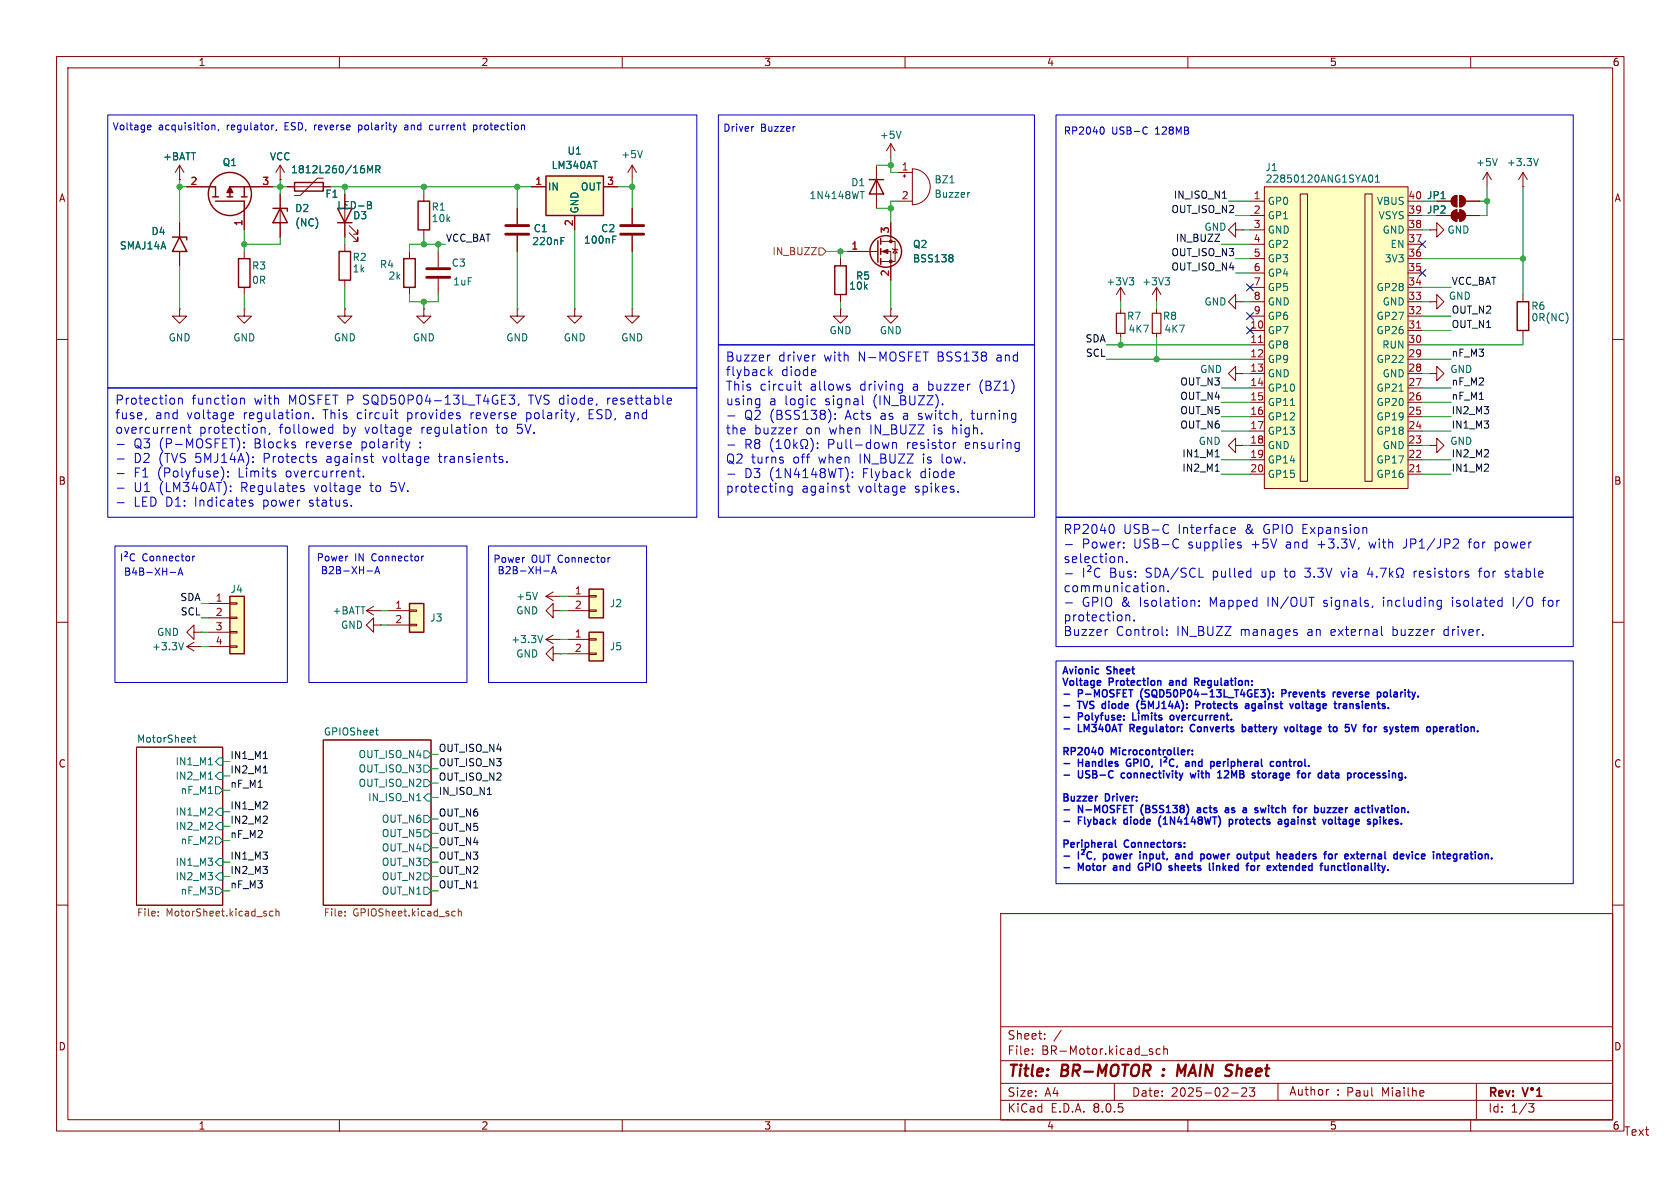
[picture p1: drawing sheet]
<svg xmlns="http://www.w3.org/2000/svg" width="297mm" height="210mm" viewBox="0 0 297 210" stroke-linecap="round" stroke-linejoin="round" font-family="sans-serif">
<defs><g id="words">
<g font-size="2.8" fill="#840000">
<text x="178" y="190.9">Title:</text>
<text x="187.7" y="190.9">BR-MOTOR</text>
<text x="209.7" y="190.9">MAIN</text>
<text x="219.1" y="190.9">Sheet</text>
</g>
<g font-size="2.2" fill="#0000c2">
<text x="128.2" y="64.2">Buzzer</text>
<text x="137.6" y="64.2">driver</text>
<text x="145.7" y="64.2">with</text>
<text x="151.8" y="64.2">N-MOSFET</text>
<text x="165.9" y="64.2">BSS138</text>
<text x="176.5" y="64.2">and</text>
<text x="20.2" y="71.8">Protection</text>
<text x="33.9" y="71.8">function</text>
<text x="45" y="71.8">with</text>
<text x="51.1" y="71.8">MOSFET P SQD50P04-13L_T4GE3,</text>
<text x="94" y="71.8">TVS diode,</text>
<text x="108.1" y="71.8">resettable</text>
<text x="128.2" y="66.8">flyback</text>
<text x="128.2" y="69.4">This</text>
<text x="128.2" y="71.9">using</text>
<text x="134.3" y="69.4">circuit</text>
<text x="136" y="71.9">a</text>
<text x="138.1" y="66.8">diode</text>
<text x="138.8" y="71.9">logic</text>
<text x="143.3" y="69.4">allows</text>
<text x="146" y="71.9">signal</text>
<text x="152.2" y="69.4">driving</text>
<text x="154.6" y="71.9">(IN_BUZZ).</text>
<text x="161.6" y="69.4">a</text>
<text x="164.4" y="69.4">buzzer</text>
<text x="173.6" y="69.4">(BZ1)</text>
<text x="20.2" y="74.4">fuse,</text>
<text x="20.2" y="77">overcurrent</text>
<text x="27.4" y="74.4">and</text>
<text x="33.1" y="74.4">voltage</text>
<text x="35.2" y="77">protection,</text>
<text x="43.1" y="74.4">regulation.</text>
<text x="49.4" y="77">followed</text>
<text x="57.4" y="74.4">This</text>
<text x="60.7" y="77">by</text>
<text x="63.4" y="74.4">circuit</text>
<text x="64.8" y="77">voltage</text>
<text x="72.4" y="74.4">provides</text>
<text x="74.8" y="77">regulation</text>
<text x="83.8" y="74.4">reverse</text>
<text x="88.3" y="77">to</text>
<text x="92" y="77">5V.</text>
<text x="93.7" y="74.4">polarity,</text>
<text x="104.9" y="74.4">ESD, and</text>
<text x="128.2" y="77.1">the</text>
<text x="131.5" y="74.5">Q2</text>
<text x="133.3" y="77.1">buzzer</text>
<text x="136.1" y="74.5">(BSS138):</text>
<text x="142.5" y="77.1">on</text>
<text x="146.7" y="77.1">when</text>
<text x="149.6" y="74.5">Acts</text>
<text x="154" y="77.1">IN_BUZZ</text>
<text x="155.9" y="74.5">as</text>
<text x="160" y="74.5">a</text>
<text x="162.8" y="74.5">switch,</text>
<text x="165.4" y="77.1">is</text>
<text x="168.8" y="77.1">high.</text>
<text x="172.4" y="74.5">turning</text>
<text x="23.6" y="79.6">Q3</text>
<text x="23.6" y="82.1">D2</text>
<text x="28.1" y="82.1">(TVS 5MJ14A):</text>
<text x="28.1" y="79.6">(P-MOSFET):</text>
<text x="45" y="79.6">Blocks</text>
<text x="46.8" y="82.1">Protects</text>
<text x="54.2" y="79.6">reverse</text>
<text x="58" y="82.1">against</text>
<text x="64.2" y="79.6">polarity</text>
<text x="68.2" y="82.1">voltage</text>
<text x="78.2" y="82.1">transients.</text>
<text x="128.2" y="82.2">Q2</text>
<text x="131.5" y="79.7">R8</text>
<text x="132.8" y="82.2">turns</text>
<text x="140.2" y="82.2">off</text>
<text x="144.8" y="82.2">when</text>
<text x="146.4" y="79.7">Pull-down</text>
<text x="152.1" y="82.2">IN_BUZZ</text>
<text x="160.5" y="79.7">resistor</text>
<text x="163.5" y="82.2">is</text>
<text x="166.9" y="82.2">low.</text>
<text x="170.9" y="79.7">ensuring</text>
<text x="23.6" y="84.7">F1</text>
<text x="23.6" y="87.3">U1</text>
<text x="23.6" y="89.9">LED D1:</text>
<text x="27.8" y="84.7">(Polyfuse):</text>
<text x="28.1" y="87.3">(LM340AT):</text>
<text x="34.5" y="89.9">Indicates</text>
<text x="42.2" y="84.7">Limits</text>
<text x="42.7" y="87.3">Regulates</text>
<text x="46.7" y="89.9">power</text>
<text x="50.7" y="84.7">overcurrent.</text>
<text x="55" y="89.9">status.</text>
<text x="55.8" y="87.3">voltage</text>
<text x="65.8" y="87.3">to</text>
<text x="69.5" y="87.3">5V.</text>
<text x="128.2" y="87.4">protecting</text>
<text x="131.5" y="84.8">D3</text>
<text x="136" y="84.8">(1N4148WT):</text>
<text x="141.7" y="87.4">against</text>
<text x="151.8" y="87.4">voltage</text>
<text x="152.6" y="84.8">Flyback</text>
<text x="161.8" y="87.4">spikes.</text>
<text x="163" y="84.8">diode</text>
<text x="187.9" y="94.7">RP2040</text>
<text x="198.5" y="94.7">USB-C</text>
<text x="208.3" y="94.7">Interface</text>
<text x="220.2" y="94.7">&amp;</text>
<text x="223.6" y="94.7">GPIO Expansion</text>
<text x="187.9" y="99.8">selection.</text>
<text x="191.2" y="97.3">Power:</text>
<text x="200.4" y="97.3">USB-C</text>
<text x="210.2" y="97.3">supplies</text>
<text x="221.4" y="97.3">+5V</text>
<text x="227.7" y="97.3">and</text>
<text x="233.4" y="97.3">+3.3V,</text>
<text x="242.6" y="97.3">with</text>
<text x="248.8" y="97.3">JP1/JP2</text>
<text x="260.5" y="97.3">for</text>
<text x="265.2" y="97.3">power</text>
<text x="187.9" y="105">communication.</text>
<text x="191.2" y="107.6">GPIO &amp;</text>
<text x="196.2" y="102.4">Bus:</text>
<text x="201.6" y="107.6">Isolation:</text>
<text x="202.6" y="102.4">SDA/SCL</text>
<text x="214" y="107.6">Mapped</text>
<text x="214.6" y="102.4">pulled</text>
<text x="223.3" y="102.4">up</text>
<text x="224.4" y="107.6">IN/OUT</text>
<text x="227.6" y="102.4">to</text>
<text x="231.3" y="102.4">3.3V</text>
<text x="234.4" y="107.6">signals,</text>
<text x="237.8" y="102.4">via</text>
<text x="245.1" y="107.6">including</text>
<text x="250.9" y="102.4">resistors</text>
<text x="257.4" y="107.6">isolated</text>
<text x="262.6" y="102.4">for</text>
<text x="267.3" y="102.4">stable</text>
<text x="268.3" y="107.6">I/O</text>
<text x="273.8" y="107.6">for</text>
<text x="187.9" y="110.2">protection.</text>
<text x="187.9" y="112.7">Buzzer</text>
<text x="197.2" y="112.7">Control:</text>
<text x="208" y="112.7">IN_BUZZ</text>
<text x="219.4" y="112.7">manages</text>
<text x="231.3" y="112.7">an</text>
<text x="235.6" y="112.7">external</text>
<text x="246.6" y="112.7">buzzer</text>
<text x="255.8" y="112.7">driver.</text>
</g>
<g font-size="2.1" fill="#840000">
<text x="178" y="184">Sheet:</text>
<text x="178" y="186.7">File:</text>
<text x="184.1" y="186.7">BR-Motor.kicad_sch</text>
<text x="178" y="196.9">KiCad</text>
<text x="178" y="194.1">Size:</text>
<text x="184.7" y="194.1">A4</text>
<text x="185.7" y="196.9">E.D.A.</text>
<text x="193.3" y="196.9">8.0.5</text>
<text x="200" y="194.1">Date:</text>
<text x="207" y="194.1">2025-02-23</text>
<text x="227.8" y="193.9">Author</text>
<text x="236.3" y="193.9">: Paul</text>
<text x="244.1" y="194.1">Miailhe</text>
<text x="263" y="194.3">Rev:</text>
<text x="263" y="196.9">Id:</text>
<text x="267.1" y="196.9">1/3</text>
<text x="287" y="201">Text</text>
</g>
<g font-size="1.8" fill="#840000">
<text x="35" y="11.9">1</text>
<text x="85" y="11.9">2</text>
<text x="135" y="11.9">3</text>
<text x="185" y="11.9">4</text>
<text x="235" y="11.9">5</text>
<text x="285" y="11.9">6</text>
<text x="10.3" y="35.9">A</text>
<text x="285.3" y="35.9">A</text>
<text x="10.3" y="85.9">B</text>
<text x="285.3" y="85.9">B</text>
<text x="10.3" y="135.9">C</text>
<text x="285.3" y="135.9">C</text>
<text x="10.3" y="185.9">D</text>
<text x="285.3" y="185.9">D</text>
<text x="35" y="199.9">1</text>
<text x="85" y="199.9">2</text>
<text x="135" y="199.9">3</text>
<text x="185" y="199.9">4</text>
<text x="235" y="199.9">5</text>
<text x="285" y="199.9">6</text>
</g>
<g font-size="1.8" fill="#0000c2">
<text x="19.8" y="23.1">Voltage</text>
<text x="28" y="23.1">acquisition,</text>
<text x="40.2" y="23.1">regulator,</text>
<text x="50.7" y="23.1">ESD,</text>
<text x="56.1" y="23.1">reverse</text>
<text x="64.1" y="23.1">polarity</text>
<text x="72.5" y="23.1">and</text>
<text x="77.1" y="23.1">current</text>
<text x="85.1" y="23.1">protection</text>
<text x="127.8" y="23.4">Driver</text>
<text x="134.5" y="23.4">Buzzer</text>
<text x="188" y="23.9">RP2040</text>
<text x="196.5" y="23.9">USB-C</text>
<text x="204.4" y="23.9">128MB</text>
<text x="21.8" y="102">B4B-XH-A</text>
<text x="25.1" y="99.3">Connector</text>
<text x="55.9" y="99.3">Power</text>
<text x="56.6" y="101.7">B2B-XH-A</text>
<text x="62.7" y="99.3">IN</text>
<text x="65.8" y="99.3">Connector</text>
<text x="87.1" y="99.6">Power</text>
<text x="87.9" y="101.7">B2B-XH-A</text>
<text x="93.9" y="99.6">OUT Connector</text>
<text x="187.6" y="119.8">Avionic</text>
<text x="195.8" y="119.8">Sheet</text>
<text x="187.6" y="121.9">Voltage</text>
<text x="190.7" y="123.9">P-MOSFET</text>
<text x="190.7" y="126">TVS</text>
<text x="195.4" y="126">diode</text>
<text x="196.1" y="121.9">Protection</text>
<text x="202" y="126">(5MJ14A):</text>
<text x="202.2" y="123.9">(SQD50P04-13L_T4GE3):</text>
<text x="207.3" y="121.9">and</text>
<text x="212.3" y="121.9">Regulation:</text>
<text x="213" y="126">Protects</text>
<text x="222.3" y="126">against</text>
<text x="227.7" y="123.9">Prevents</text>
<text x="230.7" y="126">voltage</text>
<text x="237.3" y="123.9">reverse</text>
<text x="239.1" y="126">transients.</text>
<text x="245.6" y="123.9">polarity.</text>
<text x="190.7" y="128">Polyfuse:</text>
<text x="190.7" y="130">LM340AT</text>
<text x="200.3" y="130">Regulator:</text>
<text x="200.8" y="128">Limits</text>
<text x="208" y="128">overcurrent.</text>
<text x="211.5" y="130">Converts</text>
<text x="221.2" y="130">battery</text>
<text x="229.2" y="130">voltage</text>
<text x="237.6" y="130">to</text>
<text x="241" y="130">5V</text>
<text x="244.7" y="130">for</text>
<text x="248.9" y="130">system</text>
<text x="256.9" y="130">operation.</text>
<text x="187.6" y="134.1">RP2040</text>
<text x="190.7" y="136.2">Handles</text>
<text x="196.5" y="134.1">Microcontroller:</text>
<text x="199.7" y="136.2">GPIO,</text>
<text x="211.2" y="136.2">and</text>
<text x="216.1" y="136.2">peripheral</text>
<text x="227.2" y="136.2">control.</text>
<text x="187.6" y="142.3">Buzzer</text>
<text x="190.7" y="138.2">USB-C</text>
<text x="195.5" y="142.3">Driver:</text>
<text x="198.8" y="138.2">connectivity</text>
<text x="211.6" y="138.2">with</text>
<text x="216.9" y="138.2">12MB</text>
<text x="223.5" y="138.2">storage</text>
<text x="232.1" y="138.2">for</text>
<text x="236.2" y="138.2">data</text>
<text x="241.8" y="138.2">processing.</text>
<text x="190.7" y="144.4">N-MOSFET</text>
<text x="190.7" y="146.4">Flyback</text>
<text x="199.3" y="146.4">diode</text>
<text x="202.3" y="144.4">(BSS138)</text>
<text x="205.9" y="146.4">(1N4148WT)</text>
<text x="212.8" y="144.4">acts</text>
<text x="218.2" y="144.4">as</text>
<text x="218.9" y="146.4">protects</text>
<text x="221.9" y="144.4">a</text>
<text x="224.5" y="144.4">switch</text>
<text x="228.1" y="146.4">against</text>
<text x="231.9" y="144.4">for</text>
<text x="236" y="144.4">buzzer</text>
<text x="236.5" y="146.4">voltage</text>
<text x="243.7" y="144.4">activation.</text>
<text x="244.9" y="146.4">spikes.</text>
<text x="187.6" y="150.5">Peripheral</text>
<text x="190.7" y="154.6">Motor</text>
<text x="195.6" y="152.5">power</text>
<text x="197.4" y="154.6">and</text>
<text x="198.9" y="150.5">Connectors:</text>
<text x="202.4" y="154.6">GPIO</text>
<text x="202.6" y="152.5">input,</text>
<text x="208.3" y="154.6">sheets</text>
<text x="209.5" y="152.5">and</text>
<text x="214.4" y="152.5">power</text>
<text x="215.9" y="154.6">linked</text>
<text x="221.4" y="152.5">output</text>
<text x="223" y="154.6">for</text>
<text x="227.2" y="154.6">extended</text>
<text x="228.9" y="152.5">headers</text>
<text x="237.1" y="154.6">functionality.</text>
<text x="237.8" y="152.5">for</text>
<text x="241.9" y="152.5">external</text>
<text x="251.1" y="152.5">device</text>
<text x="258.5" y="152.5">integration.</text>
</g>
<g font-size="1.8" fill="#006464">
<text x="28.7" y="28.5">+BATT</text>
<text x="39.3" y="29.6">Q1</text>
<text x="47.6" y="28.5">VCC</text>
<text x="100.2" y="27.5">U1</text>
<text x="109.7" y="28.2">+5V</text>
<text x="155.4" y="24.7">+5V</text>
<text x="260.9" y="29.6">+5V</text>
<text x="266.3" y="29.6">+3.3V</text>
<text x="51.4" y="30.8">1812L260/16MR</text>
<text x="57.4" y="35.2">F1</text>
<text x="96.8" y="33.9">IN</text>
<text x="97.4" y="30.1">LM340AT</text>
<text x="102.6" y="33.9">OUT</text>
<text x="143" y="35.4">1N4148WT</text>
<text x="150.4" y="33.1">D1</text>
<text x="165.1" y="32.6">BZ1</text>
<text x="165.1" y="35.2">Buzzer</text>
<text x="223.6" y="30.5">J1</text>
<text x="223.6" y="32.5">22850120ANG1SYA01</text>
<text x="252.2" y="35.4">JP1</text>
<text x="26.7" y="41.8">D4</text>
<text x="52.1" y="37.7">D2</text>
<text x="52.1" y="40.2">(NC)</text>
<text x="59.5" y="37.2">LED-B</text>
<text x="62.3" y="39">D3</text>
<text x="76.2" y="37.4">R1</text>
<text x="76.2" y="39.5">10k</text>
<text x="94.2" y="41.2">C1</text>
<text x="102.5" y="37.8" transform="rotate(-90 102.5 37.8)">GND</text>
<text x="106.2" y="41.2">C2</text>
<text x="224" y="36.4">GP0</text>
<text x="224" y="39">GP1</text>
<text x="224" y="41.5">GND</text>
<text x="243.3" y="36.4">VBUS</text>
<text x="243.6" y="39">VSYS</text>
<text x="244.3" y="41.5">GND</text>
<text x="252.2" y="37.9">JP2</text>
<text x="255.8" y="41.5">GND</text>
<text x="21.1" y="44.3">SMAJ14A</text>
<text x="44.5" y="47.9">R3</text>
<text x="62.2" y="46.3">R2</text>
<text x="67.1" y="47.6">R4</text>
<text x="79.8" y="47.3">C3</text>
<text x="94" y="43.5">220nF</text>
<text x="103.1" y="43.3">100nF</text>
<text x="161.3" y="46.6">BSS138</text>
<text x="161.3" y="44">Q2</text>
<text x="224" y="44">GP2</text>
<text x="224" y="46.6">GP3</text>
<text x="244.7" y="46.6">3V3</text>
<text x="245.7" y="44">EN</text>
<text x="44.5" y="50.4">0R</text>
<text x="62.2" y="48.4">1k</text>
<text x="68.6" y="49.6">2k</text>
<text x="80" y="50.6">1uF</text>
<text x="150" y="51.4">10k</text>
<text x="151.2" y="49.6">R5</text>
<text x="195.5" y="50.6">+3V3</text>
<text x="201.8" y="50.6">+3V3</text>
<text x="224" y="49.1">GP4</text>
<text x="224" y="51.7">GP5</text>
<text x="243.2" y="51.7">GP28</text>
<text x="256" y="53.2">GND</text>
<text x="146.6" y="59.3">GND</text>
<text x="155.4" y="59.3">GND</text>
<text x="199.1" y="56.7">R7</text>
<text x="199.4" y="59">4K7</text>
<text x="205.5" y="56.7">R8</text>
<text x="205.7" y="59">4K7</text>
<text x="212.8" y="54.2">GND</text>
<text x="224" y="59.3">GP7</text>
<text x="224" y="54.2">GND</text>
<text x="224" y="56.7">GP6</text>
<text x="243.2" y="59.3">GP26</text>
<text x="243.2" y="56.7">GP27</text>
<text x="244.3" y="54.2">GND</text>
<text x="270.6" y="55">R6</text>
<text x="270.6" y="57">0R(NC)</text>
<text x="29.7" y="60.6">GND</text>
<text x="41.1" y="60.6">GND</text>
<text x="58.9" y="60.6">GND</text>
<text x="72.9" y="60.6">GND</text>
<text x="89.4" y="60.6">GND</text>
<text x="99.6" y="60.6">GND</text>
<text x="109.7" y="60.6">GND</text>
<text x="224" y="61.8">GP8</text>
<text x="224" y="64.4">GP9</text>
<text x="243.2" y="64.4">GP22</text>
<text x="244.3" y="61.8">RUN</text>
<text x="212.1" y="66.1">GND</text>
<text x="224" y="66.9">GND</text>
<text x="224" y="69.4">GP10</text>
<text x="224" y="72">GP11</text>
<text x="243.2" y="72">GP20</text>
<text x="243.2" y="69.4">GP21</text>
<text x="244.3" y="66.9">GND</text>
<text x="256.3" y="66.1">GND</text>
<text x="224" y="74.5">GP12</text>
<text x="224" y="77.1">GP13</text>
<text x="243.2" y="77.1">GP18</text>
<text x="243.2" y="74.5">GP19</text>
<text x="211.8" y="78.8">GND</text>
<text x="224" y="79.6">GND</text>
<text x="224" y="82.1">GP14</text>
<text x="243.2" y="82.1">GP17</text>
<text x="244.3" y="79.6">GND</text>
<text x="256.3" y="78.8">GND</text>
<text x="224" y="84.7">GP15</text>
<text x="243.2" y="84.7">GP16</text>
<text x="40.6" y="105">J4</text>
<text x="91.2" y="106.3">+5V</text>
<text x="107.7" y="107.5">J2</text>
<text x="27.7" y="112.6">GND</text>
<text x="58.7" y="108.8">+BATT</text>
<text x="60.2" y="111.4">GND</text>
<text x="76" y="110.1">J3</text>
<text x="90.3" y="113.9">+3.3V</text>
<text x="91.2" y="108.8">GND</text>
<text x="26.8" y="115.2">+3.3V</text>
<text x="91.2" y="116.4">GND</text>
<text x="107.7" y="115.2">J5</text>
<text x="24.1" y="131.4">MotorSheet</text>
<text x="57.1" y="130.1">GPIOSheet</text>
<text x="30.9" y="135.5">IN1_M1</text>
<text x="63.3" y="134.2">OUT_ISO_N4</text>
<text x="63.3" y="136.8">OUT_ISO_N3</text>
<text x="30.9" y="138">IN2_M1</text>
<text x="31.8" y="140.6">nF_M1</text>
<text x="63.3" y="139.3">OUT_ISO_N2</text>
<text x="65" y="141.8">IN_ISO_N1</text>
<text x="30.9" y="144.4">IN1_M2</text>
<text x="30.9" y="146.9">IN2_M2</text>
<text x="31.8" y="149.5">nF_M2</text>
<text x="67.4" y="145.6">OUT_N6</text>
<text x="67.4" y="148.2">OUT_N5</text>
<text x="30.9" y="153.3">IN1_M3</text>
<text x="30.9" y="155.8">IN2_M3</text>
<text x="67.4" y="150.7">OUT_N4</text>
<text x="67.4" y="155.8">OUT_N2</text>
<text x="67.4" y="153.3">OUT_N3</text>
<text x="31.8" y="158.3">nF_M3</text>
<text x="67.4" y="158.3">OUT_N1</text>
</g>
<g font-size="1.8" fill="#a90000">
<text x="33.6" y="32.8">2</text>
<text x="46.3" y="32.8">3</text>
<text x="94.5" y="32.8">1</text>
<text x="107.2" y="32.8">3</text>
<text x="159.3" y="30.2">1</text>
<text x="159.3" y="35.3">2</text>
<text x="221.5" y="35.3">1</text>
<text x="248.9" y="35.3">40</text>
<text x="42.9" y="40.1" transform="rotate(-90 42.9 40.1)">1</text>
<text x="101.3" y="40.1" transform="rotate(-90 101.3 40.1)">2</text>
<text x="157.2" y="41.3" transform="rotate(-90 157.2 41.3)">3</text>
<text x="221.5" y="37.8">2</text>
<text x="221.5" y="40.4">3</text>
<text x="248.9" y="40.4">38</text>
<text x="248.9" y="37.8">39</text>
<text x="150.4" y="44.2">1</text>
<text x="221.5" y="42.9">4</text>
<text x="221.5" y="45.5">5</text>
<text x="248.9" y="45.5">36</text>
<text x="248.9" y="42.9">37</text>
<text x="157.2" y="49" transform="rotate(-90 157.2 49)">2</text>
<text x="221.5" y="48">6</text>
<text x="221.5" y="50.5">7</text>
<text x="221.5" y="53.1">8</text>
<text x="248.9" y="53.1">33</text>
<text x="248.9" y="50.5">34</text>
<text x="248.9" y="48">35</text>
<text x="220.9" y="58.2">10</text>
<text x="221.5" y="55.6">9</text>
<text x="248.9" y="58.2">31</text>
<text x="248.9" y="55.6">32</text>
<text x="220.9" y="60.7">11</text>
<text x="220.9" y="63.2">12</text>
<text x="220.9" y="65.8">13</text>
<text x="248.9" y="65.8">28</text>
<text x="248.9" y="63.2">29</text>
<text x="248.9" y="60.7">30</text>
<text x="220.9" y="68.3">14</text>
<text x="220.9" y="70.9">15</text>
<text x="248.9" y="70.9">26</text>
<text x="248.9" y="68.3">27</text>
<text x="220.9" y="73.4">16</text>
<text x="220.9" y="75.9">17</text>
<text x="248.9" y="75.9">24</text>
<text x="248.9" y="73.4">25</text>
<text x="220.9" y="78.5">18</text>
<text x="220.9" y="81">19</text>
<text x="220.9" y="83.6">20</text>
<text x="248.9" y="83.6">21</text>
<text x="248.9" y="81">22</text>
<text x="248.9" y="78.5">23</text>
<text x="38" y="106.4">1</text>
<text x="69.8" y="107.7">1</text>
<text x="101.5" y="105.2">1</text>
<text x="101.5" y="107.7">2</text>
<text x="38" y="109">2</text>
<text x="38" y="111.5">3</text>
<text x="69.8" y="110.2">2</text>
<text x="101.5" y="112.8">1</text>
<text x="38" y="114">4</text>
<text x="101.5" y="115.3">2</text>
</g>
<g font-size="1.8" fill="#0f0f0f">
<text x="207.4" y="35.2">IN_ISO_N1</text>
<text x="207" y="37.8">OUT_ISO_N2</text>
<text x="212.8" y="41">GND</text>
<text x="78.7" y="42.8">VCC_BAT</text>
<text x="207" y="47.9">OUT_ISO_N4</text>
<text x="207" y="45.4">OUT_ISO_N3</text>
<text x="207.8" y="42.8">IN_BUZZ</text>
<text x="256.5" y="50.5">VCC_BAT</text>
<text x="256.5" y="58.1">OUT_N1</text>
<text x="256.5" y="55.5">OUT_N2</text>
<text x="191.8" y="60.6">SDA</text>
<text x="191.9" y="63.2">SCL</text>
<text x="256.5" y="63.2">nF_M3</text>
<text x="208.6" y="68.2">OUT_N3</text>
<text x="208.6" y="70.8">OUT_N4</text>
<text x="256.5" y="70.8">nF_M1</text>
<text x="256.5" y="68.2">nF_M2</text>
<text x="208.6" y="75.9">OUT_N6</text>
<text x="208.6" y="73.3">OUT_N5</text>
<text x="256.5" y="73.3">IN2_M3</text>
<text x="256.5" y="75.9">IN1_M3</text>
<text x="208.9" y="83.5">IN2_M1</text>
<text x="208.9" y="80.9">IN1_M1</text>
<text x="256.5" y="80.9">IN2_M2</text>
<text x="256.5" y="83.5">IN1_M2</text>
<text x="31.8" y="106.3">SDA</text>
<text x="31.8" y="108.9">SCL</text>
<text x="40.6" y="136.8">IN2_M1</text>
<text x="40.6" y="134.3">IN1_M1</text>
<text x="77.5" y="135.5">OUT_ISO_N3</text>
<text x="77.5" y="133">OUT_ISO_N4</text>
<text x="40.6" y="143.2">IN1_M2</text>
<text x="40.6" y="139.4">nF_M1</text>
<text x="77.5" y="138.1">OUT_ISO_N2</text>
<text x="77.5" y="140.6">IN_ISO_N1</text>
<text x="40.6" y="145.7">IN2_M2</text>
<text x="40.6" y="148.2">nF_M2</text>
<text x="77.5" y="149.5">OUT_N4</text>
<text x="77.5" y="144.4">OUT_N6</text>
<text x="77.5" y="147">OUT_N5</text>
<text x="40.6" y="152.1">IN1_M3</text>
<text x="40.6" y="154.6">IN2_M3</text>
<text x="77.5" y="154.6">OUT_N2</text>
<text x="77.5" y="152.1">OUT_N3</text>
<text x="40.6" y="157.1">nF_M3</text>
<text x="77.5" y="157.1">OUT_N1</text>
</g>
<g font-size="1.8" fill="#725600">
<text x="136.5" y="45.3">IN_BUZZ</text>
<text x="24.1" y="162.3">File:</text>
<text x="29.4" y="162.3">MotorSheet.kicad_sch</text>
<text x="57.1" y="162.3">File:</text>
<text x="62.4" y="162.3">GPIOSheet.kicad_sch</text>
</g>
</g></defs>
<g fill="none" stroke="#840000" stroke-width=".18">
<path d="M10 10h277.1v189.9h-277.1zM12 12h273.1v185.9h-273.1zM60 10v2M110 10v2M160 10v2M210 10v2M260 10v2M49.5 34.3v7.6M111.8 29.2v2.6M111.8 36.8v2.8M111.8 29.2l-.8 1.3M111.8 29.2l.7 1.3"/>
<path d="M10 60h2M31.7 54.6v1.3h1.3l-1.3 1.3-1.2-1.3h1.2M31.7 54.6h.1M43.2 54.6v1.3h1.2l-1.2 1.3-1.3-1.3h1.3M43.2 54.6h.1M43.2 44.5v1.2M43.2 50.8v1.3M111.8 41.7v2.8M252.7 40.6h1.3v-1.2l1.3 1.2-1.3 1.3v-1.3M252.7 40.6h.1M285.1 60h1.9M10 110h2"/>
<path d="M285.1 110h1.9M24.1 132.1h15.3v27.9h-15.3zM57.1 130.8h19.1v29.2h-19.1zM10 160h2M285.1 160h1.9M176.9 161.5h108.2v36.5h-108.2zM60 198v2M110 198v2M160 198v2M177 194.5h108M177 191.5h108M177 187.5h108"/>
<path d="M177 181.5h108M182.5 186.3v.1M182.5 185.5v.1M184.7 183.6v.1M184.7 182.8v.1M187.6 182.1l-1.3 2M197 191.5v3M203.4 185.9l.3 .1 .1 .2-.2 .2h-.3M203.4 185.4l.3 .1M205.1 185.5l-.4-.1-.3 .3v.4l.1 .2h.6M205.7 185.5l.3-.1 .3 .1 .1 .9M205.7 184.9v1.5"/>
<path d="M210 198v2M217.7 193.2h1.2M219.5 192.4l.6-.1 .2 .1 .1 .3-.9 1.1h.9M220.9 192.3h.9l-.5 .6 .4 .1v.7l-.2 .1h-.4l-.2-.1M225.9 191.5v3M234.9 192.6l-.3 .1M242.6 193.7l.1 .1M251.2 192.8h.5v.3l-.7 .2M251.7 193.7l-.5 .1M260 198v2M261 191.5v6.5M270.2 195.1h1l-.5 .6 .4 .1 .1 .5-.3 .3h-.4"/>
</g>
<g fill="none" stroke="#840000" stroke-width=".3">
<path d="M269.1 192.3l.5 1.5 .5-1.5M271.7 193.8h.9M271.7 192.7l.4-.4v1.5"/>
<circle cx="270.8" cy="192.5" r=".21"/>
</g>
<path d="M205.6 190l.1 .1-.1 .1M205.6 190l-.1 .1 .1 .1M205.6 190v.2M205.7 189v.2M205.7 189l.1 .1-.1 .1M205.7 189l-.1 .1 .1 .1M209.6 188.2l-.8 1.4-.5-1.4-.2 2" fill="none" stroke="#840000" stroke-width=".4"/>
<g fill="none" stroke="#006464" stroke-width=".18">
<path d="M113.6 26.6l-.4 1.3M108.3 42.3h.4M34.1 130.4h.5M34.3 129.9v1.1l.3 .2M36.8 135.2h.8M36.8 137.7h.8M38.1 139.1h.6l.7 .6-.7 .6h-.6zM38.7 134h.7v1.3h-.7l-.6-.7zM38.7 136.5h.7v1.3h-.7l-.6-.6zM66.4 129.1h.5M66.7 129.9h.2M74.9 137.8h.7l.6 .6-.6 .7h-.7z"/>
<path d="M74.9 132.7h.7l.6 .7-.6 .6h-.7zM74.9 135.3h.7l.6 .6-.6 .6h-.7zM38.1 148h.6l.7 .6-.7 .6h-.6zM38.1 156.8h.6l.7 .7-.7 .6h-.6zM38.7 142.9h.7v1.2h-.7l-.6-.6zM38.7 145.4h.7v1.3h-.7l-.6-.6zM38.7 151.8h.7v1.2h-.7l-.6-.6zM38.7 154.3h.7v1.3h-.7l-.6-.7zM73.7 141.5h.7M74.9 144.1h.7l.6 .7-.6 .6h-.7zM74.9 156.8h.7l.6 .7-.6 .6h-.7zM74.9 149.2h.7l.6 .7-.6 .6h-.7z"/>
<path d="M74.9 146.7h.7l.6 .6-.6 .7h-.7zM74.9 154.3h.7l.6 .6-.6 .7h-.7zM74.9 151.8h.7l.6 .6-.6 .6h-.7zM75.6 140.3h.6v1.3h-.6l-.7-.6z"/>
</g>
<path d="M28 161.8v.1M28 161.1v.2M48.2 161.1h-.3l-.3 .2 .2 .6h.4M48.8 161.2l.2-.1h.3v.8M48.8 160.7v1.2M61 161.8v.1M61 161.1v.2M80.1 161.1h.4M80.5 161.9h-.4M81 161.2l.2-.1h.3l.1 .8M81 160.7v1.2" fill="none" stroke="#725600" stroke-width=".18"/>
<path d="M48.3 36.8h2.5v.5M49.5 36.8l1.3 2.6h-2.5zM42.2 45.7h2v5.1h-2z" fill="none" stroke="#840000" stroke-width=".25"/>
<path d="M109.7 39.9h4.1M109.7 41.4h4.1" fill="none" stroke="#840000" stroke-width=".51"/>
<path d="M96.5 31.1h10.2v7h-10.2z" fill="#ffffc2"/>
<path d="M73.9 35.6h2v5h-2zM96.5 31.1h10.2v7h-10.2z" fill="none" stroke="#840000" stroke-width=".25"/>
<path d="M74.9 34.3v1.3M94 33h2.5M101.6 38.1v2.5M106.7 33h2.5M74.9 40.6v1.3M252.7 53.3h1.3v-1.2l1.3 1.2-1.3 1.3v-1.3M252.7 53.3h.1M34.3 111.8v-1.3l-1.3 1.3 1.3 1.2v-1.2h1.3M35.6 111.8h.1" fill="none" stroke="#840000" stroke-width=".18"/>
<path d="M40.6 105.4h2.6v10.2h-2.6z" fill="#ffffc2"/>
<g fill="none" stroke="#840000" stroke-width=".18">
<path d="M33 114.3h2.6M33 114.3l1.3 .8M34.3 113.5l-1.3 .8M35.6 114.3h.1M36.8 106.7h3.8M36.8 109.2h3.8M36.8 111.8h3.8M36.8 114.3h3.8M40.6 114.2h1.3v.2h-1.3zM40.6 111.6h1.3v.3h-1.3zM40.6 109.1h1.3v.2h-1.3zM40.6 106.6h1.3v.2h-1.3z"/>
<path d="M64.8 108l1.2 .7M64.8 108h2.5M66 110.5v-1.3l-1.2 1.3 1.2 1.3v-1.3h1.3M66 107.2l-1.2 .8M67.3 108h.1M67.3 110.5h.1"/>
</g>
<path d="M40.6 105.4h2.6v10.2h-2.6z" fill="none" stroke="#840000" stroke-width=".25"/>
<path d="M32.4 113.6l-.4 1.3" fill="none" stroke="#006464" stroke-width=".18"/>
<path d="M72.4 106.7h2.5v5.1h-2.5z" fill="#ffffc2"/>
<path d="M252.7 78.7h1.3v-1.2l1.3 1.2-1.3 1.3v-1.3M252.7 78.7h.1M252.7 66h1.3v-1.2l1.3 1.2-1.3 1.3v-1.3M252.7 66h.1M68.6 108h3.8M68.6 110.5h3.8M72.4 110.4h1.3v.2h-1.3zM72.4 107.8h1.3v.3h-1.3z" fill="none" stroke="#840000" stroke-width=".18"/>
<path d="M72.4 106.7h2.5v5.1h-2.5z" fill="none" stroke="#840000" stroke-width=".25"/>
<path d="M104.1 111.8h2.6v5h-2.6z" fill="#ffffc2"/>
<path d="M100.3 113h3.8M100.3 115.6h3.8M104.1 115.4h1.3v.3h-1.3zM104.1 112.9h1.3v.3h-1.3z" fill="none" stroke="#840000" stroke-width=".18"/>
<path d="M104.1 111.8h2.6v5h-2.6z" fill="none" stroke="#840000" stroke-width=".25"/>
<path d="M104.1 104.1h2.6v5.1h-2.6z" fill="#ffffc2"/>
<g fill="none" stroke="#840000" stroke-width=".18">
<path d="M31.7 31.8h.1M31.7 29.2v2.6M31.7 39.4v2.5M31.7 29.2l-.7 1.3M31.7 29.2l.8 1.3M33 33h2.6M43.2 38.1v2.5M45.7 33h2.6M49.5 31.8h.1M49.5 29.2l-.7 1.3M49.5 29.2v2.6M49.5 29.2l.8 1.3"/>
<path d="M50.8 33h7.6M57.1 31.5h-1l-3 3h-1M91.4 36.8v2.8M157.5 25.4v2.5M157.5 39.4v3.3M157.5 25.4l-.8 1.3M157.5 25.4l.7 1.3M262.9 30.5l-.8 1.3M262.9 30.5v2.5M262.9 30.5l.8 1.3M269.2 33h.1M269.2 30.5l-.7 1.3"/>
<path d="M269.2 30.5v2.5M269.2 30.5l.8 1.3M31.7 44.5v2.5M61 54.6v1.3h1.2l-1.2 1.3-1.3-1.3h1.3M61 54.6h.1M61 43.2v1.3M61 49.5v1.3M72.4 44.5v1.2M72.4 50.8v1.3M74.9 54.6v1.3h1.3l-1.3 1.3-1.2-1.3h1.2M74.9 54.6h.1M77.5 44.5v2.7"/>
<path d="M77.5 49.3v2.8M91.4 54.6v1.3h1.3l-1.3 1.3-1.2-1.3h1.2M91.4 54.6h.1M91.4 41.7v2.8M101.6 54.6v1.3h1.3l-1.3 1.3-1.3-1.3h1.3M101.6 54.6h.1M111.8 54.6v1.3h1.2l-1.2 1.3-1.3-1.3h1.3M111.8 54.6h.1M148.6 54.6v1.3h1.3l-1.3 1.3-1.3-1.3h1.3M148.6 54.6h.1M148.6 45.7v1.3M148.6 52.1v1.2"/>
<path d="M149.9 44.5h5.3M155.7 44.5h1.8v5M155.7 42.7h2.5v3.5h-2.5M157.5 54.6v1.3h1.2l-1.2 1.3-1.3-1.3h1.3M157.5 54.6h.1M157.7 43.9l.2 .2h.7l.1 .1M158.2 44.1l.4 .6h-.7zM198.1 50.8l-.7 1.3M198.1 50.8v2.5M198.1 50.8l.8 1.3M204.5 50.8l-.8 1.3M204.5 50.8v2.5"/>
<path d="M204.5 50.8l.7 1.3M218.4 40.6v-1.2l-1.2 1.2 1.2 1.3v-1.3h1.3M218.4 53.3v-1.2l-1.2 1.2 1.2 1.3v-1.3h1.3M219.7 40.6h.1M219.7 53.3h.1M269.2 52.1v1.2M269.2 58.4v1.3M96.5 105.4h2.6M96.5 105.4l1.3 .8M96.5 113l1.3 .8M96.5 113h2.6M97.8 115.6v-1.3l-1.3 1.3 1.3 1.2v-1.2h1.3"/>
<path d="M97.8 108v-1.3l-1.3 1.3 1.3 1.2v-1.2h1.3M97.8 104.6l-1.3 .8M97.8 112.3l-1.3 .7M99.1 113h.1M99.1 115.6h.1M99.1 108h.1M100.3 105.4h3.8M100.3 108h3.8M104.1 107.8h1.3v.3h-1.3zM104.1 105.3h1.3v.2h-1.3z"/>
</g>
<g fill="none" stroke="#840000" stroke-width=".25">
<path d="M35.6 33h2.5v1.8M37.6 34.8h1M38.1 35.6h5.1v2.5M40.1 34.8h1M42.7 34.8h1M43.2 33v1.8M45.7 33h-5.1v1.8M52.1 32.3h5v1.5h-5zM30.5 41.9h2.5v.5M31.7 41.9l1.3 2.6h-2.5zM59.9 44.5h2.1v5h-2.1zM71.4 45.7h2v5.1h-2z"/>
<path d="M147.6 47h2v5.1h-2zM155.2 42.5v3.9M155.7 42.2v1M155.7 43.9v1.1M155.7 45.7v1M268.2 53.3h2.1v5.1h-2.1zM104.1 104.1h2.6v5.1h-2.6z"/>
<circle cx="40.6" cy="34.3" r="3.8"/>
<circle cx="156.6" cy="44.4" r="2.79"/>
</g>
<g fill="none" stroke="#006464" stroke-width=".18">
<path d="M65 30.6v-1.3l.4 .9 .4-.9v1.3M66.5 29.9h.6l.1-.2-.1-.3-.6-.1v1.3M66.8 29.9l.4 .7M159.3 23.2l-.4 1.3M264.7 28l-.4 1.3M272 28l-.5 1.3M99.2 42.6h.4M99.2 42h.6M168.2 45l.3 .3-.3 .3 .3 .2v.3l-.3 .2M199.6 49.1h.8l-.4 .5M200.2 49.6l.2 .2v.3l-.2 .3M206 49.1h.8l-.5 .5"/>
<path d="M206.5 49.6l.3 .2v.3l-.3 .3M277.1 55.6l.1 .5-.1 .7M95 104.7l-.4 1.3M95.9 112.3l-.4 1.3"/>
</g>
<path d="M89.4 39.9h4.1M75.4 49h4.1M75.4 47.5h4.1M89.4 41.4h4.1" fill="none" stroke="#840000" stroke-width=".51"/>
<path d="M40.6 33l.5 1h-1z" fill="#840000" stroke="#840000" stroke-width=".25"/>
<g fill="#840000" stroke="#840000" stroke-width=".18">
<path d="M156 44.5l1-.4v.7z"/>
<circle cx="157.5" cy="46.2" r=".25"/>
<circle cx="157.5" cy="42.7" r=".25"/>
</g>
<path d="M223.5 33h25.4v53.4h-25.4z" fill="#ffffc2"/>
<g fill="none" stroke="#840000" stroke-width=".18">
<path d="M31.7 31.8h.1M31.7 39.4v2.5M33 33h2.6M43.2 38.1v2.5M45.7 33h2.6M49.5 31.8h.1M49.5 34.3v2.5M49.5 39.4v2.5M50.8 33h1.3M57.1 33h1.3M61 34.3v7.6M61.7 39.9l1.5 1.5v-.8v.8h-.7"/>
<path d="M91.4 36.8v2.8M94 33h2.5M101.6 38.1v2.5M106.7 33h2.5M111.8 36.8v2.8M154.9 29.2v7.6M157.5 39.4v2.5M158.7 35.6h2.6M158.7 30.5h2.6M159.6 31.1h.5M159.9 30.9v.5M161.3 29.8a3.2 3.2 0 0 1 3.2 3.2 3.2 3.2 0 0 1-3.2 3.2z"/>
<path d="M221 35.6h2.5M221 38.1h2.5M223.5 33h25.4v53.4h-25.4zM229.9 34.3h1.2v50.8h-1.2zM241.3 34.3h1.3v50.8h-1.3zM248.9 35.6h2.6M248.9 38.1h2.6M254 35.6h2.5M254 38.1h2.5M256.8 37.4l.8-.3v2a1.02 1.02 0 0 1-1-.6 1.02 1.02 0 0 1 .2-1.1zM256.8 34.8l.8-.3v2.1a1.02 1.02 0 0 1-1-.7 1.02 1.02 0 0 1 .2-1.1zM258.1 37.1a1.02 1.02 0 0 1 1 1 1.02 1.02 0 0 1-1 1z"/>
<path d="M258.1 34.5a1.02 1.02 0 0 1 1 1.1 1.02 1.02 0 0 1-1 1zM259.1 35.6h2.5M259.1 38.1h2.5M31.7 44.5v2.5M61.7 41.1l1.5 1.6v-.8v.8h-.7M91.4 41.7v2.8M111.8 41.7v2.8M148.6 45.7v1.3M148.6 52.1v1.2M149.9 44.5h2.5M157.5 47v2.5M198.1 54.6v.8"/>
<path d="M198.1 58.9v.8M204.5 54.6v.8M204.5 58.9v.8M221 58.4h2.5M221 40.6h2.5M221 55.9h2.5M221 53.3h2.5M221 50.8h2.5M221 48.3h2.5M221 45.7h2.5M221 43.2h2.5M248.9 58.4h2.6"/>
<path d="M248.9 40.6h2.6M248.9 55.9h2.6M248.9 53.3h2.6M248.9 50.8h2.6M248.9 48.3h2.6M248.9 45.7h2.6M248.9 43.2h2.6M218.4 78.7v-1.2l-1.2 1.2 1.2 1.3v-1.3h1.3M218.4 66v-1.2l-1.2 1.2 1.2 1.3v-1.3h1.3M219.7 78.7h.1M219.7 66h.1M221 61h2.5"/>
<path d="M221 63.5h2.5M221 66h2.5M221 68.6h2.5M221 71.1h2.5M221 73.7h2.5M221 76.2h2.5M221 78.7h2.5M248.9 61h2.6M248.9 63.5h2.6M248.9 66h2.6M248.9 68.6h2.6M248.9 71.1h2.6"/>
<path d="M248.9 73.7h2.6M248.9 76.2h2.6M248.9 78.7h2.6M221 81.3h2.5M221 83.8h2.5M248.9 81.3h2.6M248.9 83.8h2.6"/>
</g>
<path d="M250.4 58h.8M222.5 60.5h.7M250.4 83.4h.8" fill="none" stroke="#a90000" stroke-width=".18"/>
<g fill="none" stroke="#006464" stroke-width=".18">
<path d="M65 35.6l.6 .2v.2l-.2 .2M65 36.2h.4M65 30.6v-1.3l.4 .9 .4-.9v1.3M65.4 36.2l.3 .3-.1 .3-.6 .1M66.5 29.9h.6l.1-.2-.1-.3-.6-.1v1.3M66.8 29.9l.4 .7M152.1 33.9h.7M167.9 32.3h.8M171.4 34l-.2 .1M242.1 31.1l.1-.2a.68 .68 0 0 1 .5 .7 .68 .68 0 0 1-.5 .6l-.1-.1M243.2 32.2h.7M243.2 31.3l.3-.4v1.3"/>
<path d="M99.2 42.6h.4M99.2 42h.6M108.3 42.3h.4M168.2 45l.3 .3-.3 .3 .3 .2v.3l-.3 .2M228.1 71.7h.7M247.3 69.2h.8"/>
</g>
<path d="M197.4 55.4h1.5v3.5h-1.5zM203.7 55.4h1.5v3.5h-1.5z" fill="none" stroke="#840000" stroke-width=".2"/>
<path d="M59.7 36.8h2.5l-1.2 2.6zM59.7 39.4h2.5M153.7 31.8h2.5M154.9 31.8l1.3 2.5h-2.5z" fill="none" stroke="#840000" stroke-width=".25"/>
<g fill="#840000" stroke="#840000" stroke-width=".18">
<path d="M257.3 37.6h1v1h-1z"/>
<path d="M256.8 37.4l.8-.3v2a1.02 1.02 0 0 1-1-.6 1.02 1.02 0 0 1 .2-1.1z"/>
<path d="M258.1 37.1a1.02 1.02 0 0 1 1 1 1.02 1.02 0 0 1-1 1z"/>
<path d="M256.8 34.8l.8-.3v2.1a1.02 1.02 0 0 1-1-.7 1.02 1.02 0 0 1 .2-1.1z"/>
<path d="M258.1 34.5a1.02 1.02 0 0 1 1 1.1 1.02 1.02 0 0 1-1 1z"/>
</g>
<path d="M144.8 43.8h.6l.6 .7-.6 .6h-.6z" fill="none" stroke="#725600" stroke-width=".18"/>
<path d="M216.1 35h.7M214.8 83.3h.8M214.8 80.8h.8M46.5 136.6h.8M46.5 134.1h.8M86.2 140.5h.7" fill="none" stroke="#0f0f0f" stroke-width=".18"/>
<g fill="none" stroke="#0000c2" stroke-width=".18">
<path d="M19 20.3h104.2v48.3h-104.2zM26.3 22.1l.3 .1 .1 .2-.6 .1M26.6 22.9l-.3 .1M37.5 22.2l.1-.1 .3 .1 .1 .8M37.5 22.1v.9M38.7 22.9l-.2 .2M48.4 22.1l-.3 .1M48.9 22.9l-.1 .2M63.4 22.9l.4 .1M63.4 22.1v1.3M63.8 22.1l-.4 .1M71.6 22.2h.4"/>
<path d="M72 22.5h-.3l-.2 .2 .1 .2 .4 .1M75.9 22.7l.3 .3 .3-.1M76.5 22.2l-.3-.1-.3 .2M83.7 22.2l.4-.1 .2 .2-.1 .6h-.5M83.7 22.1v1.3M127 20.3h55.9v40.7h-55.9zM133.2 22.4h-.2M186.7 20.3h91.4v71.1h-91.4zM194.9 22.4a.79 .79 0 0 1 0 1.3M202.5 22.4l.3 .2M202.8 23.6l-.3 .1M19 68.6h104.2v22.8h-104.2z"/>
<path d="M20.7 78.6h1.3M25.8 73.9l-.1 .4M31.6 70.4v1M31.6 70.5l.2-.1 .4 .1v.9M32.2 75.5h.2M32.5 75.6l.1 1M33.4 75v1.4l.1 .1 .3 .1M40.8 73h.4l.1 .3-.8 .2M41.2 73.9l-.4 .1M42.3 78v1.1M42.5 70.5l.2-.1 .4 .1 .1 .9M42.5 70.4v1"/>
<path d="M43.1 79v.2M43.1 78.2v.1M46.2 75.5v1.1M46.3 75.6l-.1 .1M46.8 75.6l.1 1M47.7 76.5l-.2 .3M54.1 73h.2l.3 .2v.8M55.3 73.9v.1M58.2 75.6h.6M58.2 76.5h.6M58.8 75v1.6M69.7 73h.6"/>
<path d="M69.9 73.8l.1 .1 .3 .1M72.5 78.1l-.4 1.1M72.6 75.6l.1 .3-.8 .2M74.3 79v.2M74.3 78.2v.1M85.3 75.7l.2-.2 .4 .1v1M85.3 75.5v1.1M90 69.8h1l-.6 .7 .5 .1v.7l-.2 .1h-.5l-.2-.1M91.7 71.4l-.1 .3M102.3 73.9l-.2 .4M104.2 72.4v1.6h.7M104.2 73.2h.5"/>
<path d="M107.4 70.4v1M107.5 70.5l-.1 .2M118.5 70.4l.1 .1 .1 .3-.8 .1M118.6 71.4h-.1M127 61h55.9v30.4h-55.9zM128.7 73.5h1.2M128.7 78.7h1.2M134.2 70.5l.1 .1M134.3 70.5v1.3l-.1 .2M134.3 71.5l-.1 .1M135.9 64.8v1.6M136.1 65.8l.4 .6"/>
<path d="M136.1 62.8h-.3M136.5 77.8a1.86 1.86 0 0 0 .2 2.1M136.5 65.3l-.6 .6M137.2 79.3h.9M137.2 78.1l.5-.4v1.6M138.9 77.8a.86 .86 0 0 0 .4 1.5l.2-.2 .2-.4-.2-.9M140.3 77.7v1.6M140.5 78.7l.4 .6M140.9 78.2l-.6 .6M141.1 67.9h.6M141.3 67.4v1.4l.1 .1 .3 .1M142 77.7l-.2 .1a.74 .74 0 0 0 .1 1.2v.3h-.3"/>
<path d="M142.5 77.8a.74 .74 0 0 1-.1 1.2v.3h.4M143.5 77.8a1.86 1.86 0 0 1-.2 2.1M144 70.5l.1 .1M144.1 62.8h-.3M144.1 71.5l-.1 .1M144.5 79.1v.2M144.5 78.3v.1M147.7 74v.1M147.7 73.1v.2M150.1 68.4l.2 .3-.2 .3M150.1 67.9l.1 .1M152.5 70v1.3l.2 .3"/>
<path d="M157.2 78.2l-.3 1.1-.3-.8M157.8 78.2v1.1M157.8 78.4l.2-.2 .4 .1 .1 1M159.1 67.9l.4 .1M159.5 68.9l-.4 .1M159.5 67.9v1.3l-.3 .3M166.6 71.4v.2M168.7 78.3l-.2 .2M180 78.2l.2 .1M180.2 78.2l-.1 1.5M180.2 79.2l-.2 .1M20.3 96.5h30.5v24.2h-30.5z"/>
<path d="M20.7 81.1h1.3M20.7 83.7h1.3M20.7 86.3h1.3M20.7 88.9h1.3M21.5 97.9v1.3M22 97.6l.3-.1 .2 .2v.2l-.5 .5h.5M23.8 98a.6 .6 0 0 0-.9 .4 .6 .6 0 0 0 .6 .8l.3-.2M34.1 98.3v.9M34.4 98.3l-.3 .2M39.5 83.2v1.1l-.4 .6M40.3 84.2v.1M40.3 83.3v.2"/>
<path d="M40.8 86.8v.1M40.8 85.9v.2M44.1 88.9l.6 .1v.3l-.2 .2-.5-.1M44.7 80.8v.1M44.7 81.6v.2M48.7 83.9v.4M53.3 86.4h.4l.1 .3-.2 .2h-.3M53.3 85.8l.4 .1M54.6 96.5h27.9v24.2h-27.9zM55.5 81.2l.4 .1v.2l-.2 .3h-.3M55.5 80.7l.4 .1M62.1 89.3v.2"/>
<path d="M63.3 82.7v1.4l.1 .2h.3M63.6 85.9l.1 .3-.8 .2M64.2 84.2v.1M65.9 81.8h.2M74.9 98.3l-.3 .2M86.4 96.5h27.9v24.2h-27.9zM89.6 81.6v.2M107.8 98.6l-.3 .2M128.7 83.8h1.2M138.3 81.3l.2 .3-.2 .3M138.3 80.8l.1 .1M139.4 86l-.1 .2v.7l.3 .1 .4-.1"/>
<path d="M140 85.9v1.3l-.3 .3h-.4M149.6 85.9h.6M149.9 85.4v1.4v.1l.3 .1M150.7 84.3v.1M150.7 83.4v.2M159.9 86.9l-.4 .1M159.9 86l.1 .3-.8 .2M169.4 86.9v.1M186.7 91.4h91.4v22.9h-91.4zM188.4 96.3h1.2M196.6 92.7a1 1 0 0 1 0 1.6M197.8 98.5h.6v1"/>
<path d="M199.2 99.3v.2M206.1 92.7l.5 .2M206.6 94.2l-.5 .1M208.3 96.7l-.3 .2M217.6 94.1l.3 .2 .4-.1M217.6 93.5l.3-.3h.3l.2 .3v.1l-.8 .2M219 95.8l.4 .1M219 96.4h.4l.1 .3-.3 .2h-.3M241.6 93.3v1M248 96.9h.2M257.7 95.4l.2 .2-.1 .4-.9 .9h1M259.5 95.8h.6"/>
<path d="M259.8 95.4v1.5M264.3 96.8l.5 .1M264.3 95.8v1.6M264.8 95.8l-.5 .1M30.1 101.2h.9M31.5 101.7l.4-1.3 .4 1.3M31.6 101.3h.6M64.9 100.9h.9M66.3 101.4l.4-1.2 .4 1.2M66.4 101.1h.6M96.1 100.9h1M97.5 101.4l.4-1.2 .5 1.2"/>
<path d="M97.6 101.1h.6M186.7 116.8h91.4v39.4h-91.4zM188.4 101.4h1.2M188.4 106.6h1.2M191.6 100.4v1.6M192.8 100.5l-.5 .5h.6M193.8 100.5a.79 .79 0 0 0-.3 1 .79 .79 0 0 0 .9 .5l.1-.1M199 108.8l.3-.1 .3 .1 .1 1M199 108.7v1.1M200.5 109.6v.2M204.1 103.5l.3 .3v.5l-.3 .3M205.1 103.7l.2-.2 .4 .1v1"/>
<path d="M205.1 103.5v1.1M205.5 112.3h.2M206.3 112.2v.1M206.3 111.3v.2M206.5 104.5v.1M211 106.1l.2 .2v.9M212 107v.2M212 106.2v.1M229.1 111.8l.3 .2-.3 .3M229.1 111.3h.2M237.1 101l.3 1M242.2 100.4l-.4 1.1h1"/>
<path d="M242.5 101v1M242.7 107.1l-.2 .3M243.4 101.9v.1M244 100.4h1.1l-.7 1.6M244.2 110.7v1.4l.2 .2M245.7 100.4v1.6M245.8 101.4l.5 .6M246.3 101l-.6 .6M246.9 102h.4v-.3a.68 .68 0 0 1-.4-.9 .68 .68 0 0 1 1-.3 .74 .74 0 0 1-.2 1.2v.3h.4M250 101v1M250.3 101l-.3 .3M254.4 106.1l.4 .1"/>
<path d="M254.8 106.1v1.3l-.3 .3M254.8 107.1l-.4 .1M256.8 105.6v.1M261.4 101h.6M262 100.4l-.3 .1-.1 .2v1.3M266.1 102h.6M266.7 101h-.4l-.2 .2 .1 .2 .5 .2M267.5 105.6v1.6M272.6 106.1h.6M273.1 105.6l-.2 .2v1.4"/>
</g>
<g fill="none" stroke="#0000c2" stroke-width=".25">
<path d="M187.9 119.1l.5-1.3 .4 1.3M187.9 119.9l.5 1.3 .4-1.3M190.2 117.8v.2M190.3 119.9v1.1M191 119.9v1.1M193.1 117.8v.2M196.1 119.9v1.3M196.4 117.9l-.5-.1-.2 .2M196.9 117.8v1.3M199.3 119.9v1.1M200.3 117.8v1.1M202.2 119.9v1.1"/>
<path d="M202.9 119.9v.1M209.6 119.9v1.3M215.9 119.9v1.1M217.7 119.9v1.1M218.4 119.9v.1M188.1 124.8h1M188.1 126.8h1M188.1 128.8h1M188.1 135h1M188.1 137h1M188.8 132.3l-.7-.1v1.2M190 132.3l-.6-.1v1.2"/>
<path d="M190.6 132.3l.2-.1 .5 .1M190.7 121.9v1.3M190.7 126v1.3M190.7 128.1v1.2M190.7 134.2v1.3M190.7 136.2v1.1M190.8 124v1.2M191.4 134.2v1.3M191.4 136.2v1.1M191.4 124l.5 1.2 .4-1.2M191.7 128.1v1.2M191.9 132.3l.2-.1 .3 .1"/>
<path d="M192.5 128.1v1.2M193.1 126v1.1M193.2 136.2v1.3M193.3 132.1l-.3 .9M193.5 121.9v1.3M194.3 121.9v1.3M194.3 132.3l.2-.1a.68 .68 0 0 1 .5 .6 .68 .68 0 0 1-.5 .6M194.8 134.2v1.3M194.9 124.5v.6M194.9 126l-.2 .2M194.9 122.1l.3-.2 .5 .2M195.4 124v1.2"/>
<path d="M195.4 134.2v1.1M196.5 133.4v-1.2l.4 .9 .4-.9v1.2M196.6 129.3l.4-1.2 .4 1.2M197.5 121.9v1.3M197.9 132.2v.1M198 128.1v1.2M198.3 136.8v.6M198.3 124v1.2M198.6 121.9v1.3M199.1 134.7l.1 .6M199.8 128.7h.5M199.9 121.9v1.3"/>
<path d="M200.3 126v1.3h.6M200.4 128.1h-.6v1.2M200.4 134.2v1.3M201.3 126v.1M201.4 123.8a1.46 1.46 0 0 0 0 1.9M201.7 134.2v1.3M203 124v1.2M203.9 124v1.2M204.2 126v1.1M204.4 128.1v1.1M204.9 132.2v1M205 136.2v1.1"/>
<path d="M205 121.9v1.3M205.2 134.2v1.3M205.3 121.9l.4 .2M205.7 136.2v.2M205.8 124v1.2M206.3 128.1v1.1M206.7 134.7a.51 .51 0 0 0 .2 .7 .51 .51 0 0 0 .6-.1M206.8 120.7v.4M206.9 126.7l.1 .5 .3 .1 .2-.1M206.9 121.9h-.6v.6M207.3 136.2v.2M207.6 132.2v1"/>
<path d="M207.7 125.2l.4-1.2 .5 1.2M207.9 136.2v1.1M208.1 135.4l-.1 .2M208.3 132.2v1M208.7 121.9v1.3M210.1 134.7l.1 .8M210.2 134.9l-.4 .1-.2 .2 .2 .3 .4-.1M210.4 128.6l.3 .7h.5M210.4 136.7l.3 .8 .2-.6 .3 .6M210.8 133.3v.1M210.8 132.6v.2M211.4 124v1.2"/>
<path d="M211.5 121.9l-.3 .9M211.5 120.5l.4 .7M211.8 120.5h-.6M211.9 120l-.7-.1v1.3M212.5 134.2v1.3M212.5 136.2v1.1M213.2 136.2v1.3M214.3 121.9v1.3M214.6 124v1.1M215.3 137.5h.7M215.5 136.4l.1-.2v1.3M215.7 134.7l-.4-.1-.2 .2 .1 .6h.5"/>
<path d="M215.7 134.9l-.6 .1M216.4 121.9v1.3M216.9 128.1v1.1M217 126v1.1M217.1 134.2v.1M217.5 124v1.1M217.7 136.2v1.3M218.6 121.9v1.3M218.6 136.2v1.3M218.8 134.2v1.3M219.2 136.2v1.3M219.6 128.1v1.2"/>
<path d="M219.7 128.5h.4l.1 .2v.5l-.5 .1M220.8 124.6v.6M220.8 125.2h-.5M221.3 124.6l.1 .5 .4 .1M221.4 125.6h.4M221.9 128.1v1.1M222.5 121.9h-.6v1.3M222.5 136.2v1.1l.3 .2M222.6 128.1v1.1M222.9 121.9h.8l-.5 .5M223 134.2v1.1M223.6 122.5l.1 .2-.1 .4"/>
<path d="M223.7 124v.1M224.1 121.7a1.46 1.46 0 0 1 0 2M225.1 123.1v.1M225.1 122.4v.1M225.1 134.6l.1 .1M225.2 135.4l-.1 .1M225.8 134.7l.3-.1 .2 .3v.3l-.2 .3-.3-.1-.1-.2zM226.5 124v1.1M227.2 122.5l-.6 .1M227.3 122l-.7-.1v1.3M228 134.2v1.1M228.7 128.6l-.4-.1-.2 .2 .1 .6h.3l.2-.1"/>
<path d="M229.1 124.5v.1M229.3 128.1v1.1M229.7 124.5v.5l-.1 .2h-.3l-.2-.2M230 128.1v1.1M230.3 124v1.1M230.7 134.2v1.1M230.7 136.8l.1 .5-.1 .2h-.3M230.9 124v1.1M231.4 136.7v.8M231.4 136.8v.1M233 121.9v1.1M233.7 136.2v1.3"/>
<path d="M235 128.1v1.1M235.2 136.7h.5M235.4 136.2v1.1l.3 .2M235.9 128.5h.4l.1 .2-.1 .5-.4 .1M236 124v1.1M236.1 122.4l-.4 .2M236.9 122.4h-.3l-.2 .1 .1 .6 .4 .1M237 122.7l-.6 .1M237.5 125.1l.1 .1h.5M238 124.5l.1 .7M238.1 124.7l-.5 .1-.1 .1M238.5 128.1h-.6l-.1 .6"/>
<path d="M238.9 128.1l.4 1.2 .5-1.2M240.4 136.7h.3l.1 .2-.1 .5-.3 .1M241.4 136.7l-.1 .2 .1 .6M241.5 128.1l-.4 .1M243.7 124v1.1M245.1 122.4h-.3l-.2 .2 .1 .5h.4M245.6 136.2v.2M245.8 121.9v1.1M247.6 128.5h.5M247.8 128.1v1.1l.3 .1M248.4 121.9v.1M249 121.9v1.1"/>
<path d="M255.7 128.5v.8M256 128.5l-.3 .2M257.6 128.1v1.1M258.3 128.1v.1M188.1 143.2h1M188.1 145.2h1M188.1 153.4h1M188.7 140.5l-.6-.2v1.3M188.8 148.6l-.7-.1v1.3M190.7 144.4v1.3M190.7 150.6v1.2M190.7 153.9v-1.3l.4 .9 .4-.9v1.3"/>
<path d="M191.3 148.5v.1M191.4 142.4v1.2l-.7-1.2v1.2M191.7 144.4v1.1M192.2 151.3l.2 .5h.3l.3-.1M193 148.5v1.3M193.3 152.6v1.1M193.4 144.4v1.3M193.6 143.6v-1.2l.4 .9 .4-.9v1.2M193.6 151.8l-.2 .2M193.9 140.8h.1M195.1 151v1.2M195.1 151.8h.1"/>
<path d="M196 140.5l-.6-.2v1.3M196.8 144.4v1.3M196.9 153.4v.4M197.2 148.5v1.1l.2 .2M197.5 140.3v.2M197.5 142.4v1.2M198.6 142.4v1.2M198.8 145v.6M199.3 144.4v1.3M199.5 148.6l-.3-.1-.3 .2M199.7 152.6v1.3M200 142.4v1.2"/>
<path d="M201.2 153.3l.3 .5h.5M201.5 151v.8M201.8 153.3h.2M202 152.7l-.3-.1-.3 .2M202.1 142.2l-.3 .4M202.2 144.4v1.3M202.6 152.6v1.3M203.2 142.5l-.6-.1v1.2M203.8 152.6v1.3M204.5 142.4h-.5l-.2 .1M204.9 145.3l.3 .9M205.6 150.6v1"/>
<path d="M205.7 148.5v1.1M205.7 142.4h-.5l-.2 .1M206 144.4v1.3M206.4 142.6l.2-.2v1.2M207.3 142.4h.8l-.4 .5M207.6 144.4v1.3l-.7-1.3v1.3M207.8 152.6v1.3M207.9 151.8h.5M208.4 151v.8M208.4 151.3l-.5 .1M208.7 142.5l.2-.1 .4 .1M209.8 144.4v1.3"/>
<path d="M209.8 142.2l.2 .4M210.7 150.6v1.2M210.9 144.4l-.3 .9M211.1 152.6v1.1M211.7 142.9l.4-.1 .1 .2M212.2 143.1l-.4 .1-.2 .1 .2 .3h.4M212.3 144.4l-.4 .1M213 144.4l.3 1.3M213.8 152.6v1.1M213.9 151h-.3l-.2 .2 .1 .5 .1 .1h.3M213.9 142.4v1.1M214.1 144.4l-.3 1.3"/>
<path d="M214.5 153v.9M214.7 144.4v1.3M215.1 153v.9M216.2 152.6v1.3M216.8 142.8l.3 .1 .1 .7M217.2 143.1l-.4 .1M217.2 143.6h-.4M217.3 144.8v1.3M217.7 144.8l-.4 .1M217.9 145v.6l-.2 .1-.4-.1M218.9 152.6v1.3M220.4 144.4v1.1"/>
<path d="M220.5 151.7l-.4 .1M220.5 151v.8M220.8 152.6l-.3 .2M221.1 150.6v1M221.8 153.3l-.1 .4-.3 .2M222.3 153v.9M223.3 144.4v1.1M223.8 142.8l-.2 .8-.3-.6M224.1 150.6v1M224.3 142.4v.1M224.9 142.4v1.1M225.8 150.6v1.2"/>
<path d="M226.2 152.6v1.1l.3 .2M226.5 144.9l.1 .8M226.6 145.1l-.4 .1M226.6 145.6l-.4 .1M226.7 142.4v1.2M227.2 145v.6l.4 .1M227.2 146.1h.4M227.4 151l.1 .3-.6 .1M228.4 151h-.4M228.4 151.3h-.3l-.1 .2v.3h.4M229.1 142.4l-.3 .2M229.7 150.6v1.2"/>
<path d="M229.7 152.6v1.3M230.7 142.8v.8M231 142.8l-.3 .2M232 152.6v1.3M232.3 144.4v1.1M232.4 142.4v1.2M234.5 150.6l-.3 .1M234.6 142.8h.7l-.7 .8h.7M234.9 145.1l.2-.3 .3 .1 .1 .2-.1 .5-.3 .1-.2-.3M235.9 153.1v.8M236.1 144.4v1.1M236.4 151h-.2"/>
<path d="M236.6 153.1v.6M236.7 144.4v1.1M237.6 152.6v1.1M239.9 150.6v1M240.7 151.8h.4M240.7 151h.3l.2 .3-.6 .1M241.9 142.4v1.1M242.4 152.6v1.1M242.6 142.4v.1M242.6 142.8v.8M243.1 142.8l.3 .8M243.4 145v.4l-.2 .3"/>
<path d="M243.7 152.6v1.1M244 144.8v.9M244.6 144.4v1.3M244.8 150.6v1M245.3 142.4v1.1M246 142.4v.1M247 150.6v1.2M249.7 150.6v.1M249.7 151v.8M250.7 151h-.2l-.3 .2 .1 .5 .4 .1M253.4 150.6v.1M255.2 150.6v1"/>
<path d="M257.1 151.8h.4M257.1 151h.4M257.5 151v1l-.1 .2h-.3M260.1 150.6v1M260.8 150.6v.1"/>
</g>
<g fill="none" stroke="#009600" stroke-width=".18">
<path d="M31.7 33h1.3M31.7 31.8v7.6M48.3 33h2.5M49.5 31.8v2.5M58.4 33h35.6M61 33v1.3M74.9 33v1.3M91.4 33v3.8M109.2 33h2.6M111.8 31.8v5M154.9 36.8h2.6M154.9 29.2h2.6"/>
<path d="M157.5 27.9v2.6h1.2M158.7 35.6h-1.2v3.8M217.2 35.6h3.8M218.4 38.1h2.6M251.5 38.1h2.5M251.5 35.6h2.5M261.6 35.6h1.3M262.9 33v5.1h-1.3M269.2 33v19.1M31.7 47v7.6M43.2 40.6v3.9M43.2 52.1v2.5"/>
<path d="M49.5 41.9v1.3h-6.3M61 41.9v1.3M61 50.8v3.8M72.4 52.1v1.2h5.1v-1.2M74.9 41.9v1.3M74.9 53.3v1.3M77.5 43.2v1.3M78.7 43.2h-6.3v1.3M91.4 44.5v10.1M101.6 40.6v14M111.8 44.5v10.1M146 44.5h3.9"/>
<path d="M148.6 44.5v1.2M148.6 53.3v1.3M157.5 49.5v5.1M198.1 53.3v1.3M198.1 59.7v1.3M204.5 53.3v1.3M204.5 59.7v3.8M215.9 43.2h5.1M218.4 45.7h2.6M218.4 48.3h2.6M219.7 40.6h1.3M219.7 53.3h1.3"/>
<path d="M251.5 40.6h1.2M251.5 45.7h17.7M251.5 53.3h1.2M251.5 50.8h5M251.5 55.9h5M251.5 58.4h5M269.2 59.7v1.3h-17.7M195.6 61h25.4M195.6 63.5h25.4M215.9 71.1h5.1M215.9 73.7h5.1M215.9 76.2h5.1"/>
<path d="M215.9 68.6h5.1M219.7 78.7h1.3M219.7 66h1.3M251.5 63.5h5M251.5 71.1h5M251.5 78.7h1.2M251.5 73.7h5M251.5 76.2h5M251.5 68.6h5M251.5 66h1.2M215.9 83.8h5.1M215.9 81.3h5.1"/>
<path d="M251.5 83.8h5M251.5 81.3h5M35.6 111.8h1.2M35.6 106.7h1.2M35.6 114.3h1.2M35.6 109.2h1.2M67.3 110.5h1.3M67.3 108h1.3M99.1 113h1.2M99.1 108h1.2M99.1 105.4h1.2M99.1 115.6h1.2"/>
<path d="M39.4 137.2h1.2M39.4 139.7h1.2M39.4 134.6h1.2M76.2 133.4h1.3M76.2 135.9h1.3M76.2 138.4h1.3M39.4 148.6h1.2M39.4 146.1h1.2M39.4 143.5h1.2M39.4 154.9h1.2M39.4 157.5h1.2M39.4 152.4h1.2"/>
<path d="M76.2 154.9h1.3M76.2 157.5h1.3M76.2 152.4h1.3M76.2 149.9h1.3M76.2 147.3h1.3M76.2 144.8h1.3M76.2 141h1.3"/>
</g>
<path d="M220.4 55.3l1.2 1.2M220.4 57.8l1.2 1.2M220.4 50.2l1.2 1.2M221.6 55.3l-1.2 1.2M221.6 57.8l-1.2 1.2M221.6 50.2l-1.2 1.2M250.9 42.6l1.2 1.2M250.9 47.7l1.2 1.2M252.1 42.6l-1.2 1.2M252.1 47.7l-1.2 1.2" fill="none" stroke="#000084" stroke-width=".18"/>
<g fill="#009600" stroke="#009600" stroke-width=".18">
<circle cx="262.9" cy="35.6" r=".46"/>
<circle cx="269.2" cy="45.7" r=".46"/>
<circle cx="157.5" cy="36.8" r=".46"/>
<circle cx="198.1" cy="61" r=".46"/>
<circle cx="157.5" cy="29.2" r=".46"/>
<circle cx="148.6" cy="44.5" r=".46"/>
<circle cx="204.5" cy="63.5" r=".46"/>
<circle cx="74.9" cy="43.2" r=".46"/>
<circle cx="61" cy="33" r=".46"/>
<circle cx="49.5" cy="33" r=".46"/>
<circle cx="43.2" cy="43.2" r=".46"/>
<circle cx="31.7" cy="33" r=".46"/>
<circle cx="74.9" cy="53.3" r=".46"/>
<circle cx="91.4" cy="33" r=".46"/>
<circle cx="111.8" cy="33" r=".46"/>
<circle cx="74.9" cy="33" r=".46"/>
<circle cx="77.5" cy="43.2" r=".46"/>
</g>
<use href="#words"/>
</svg>
